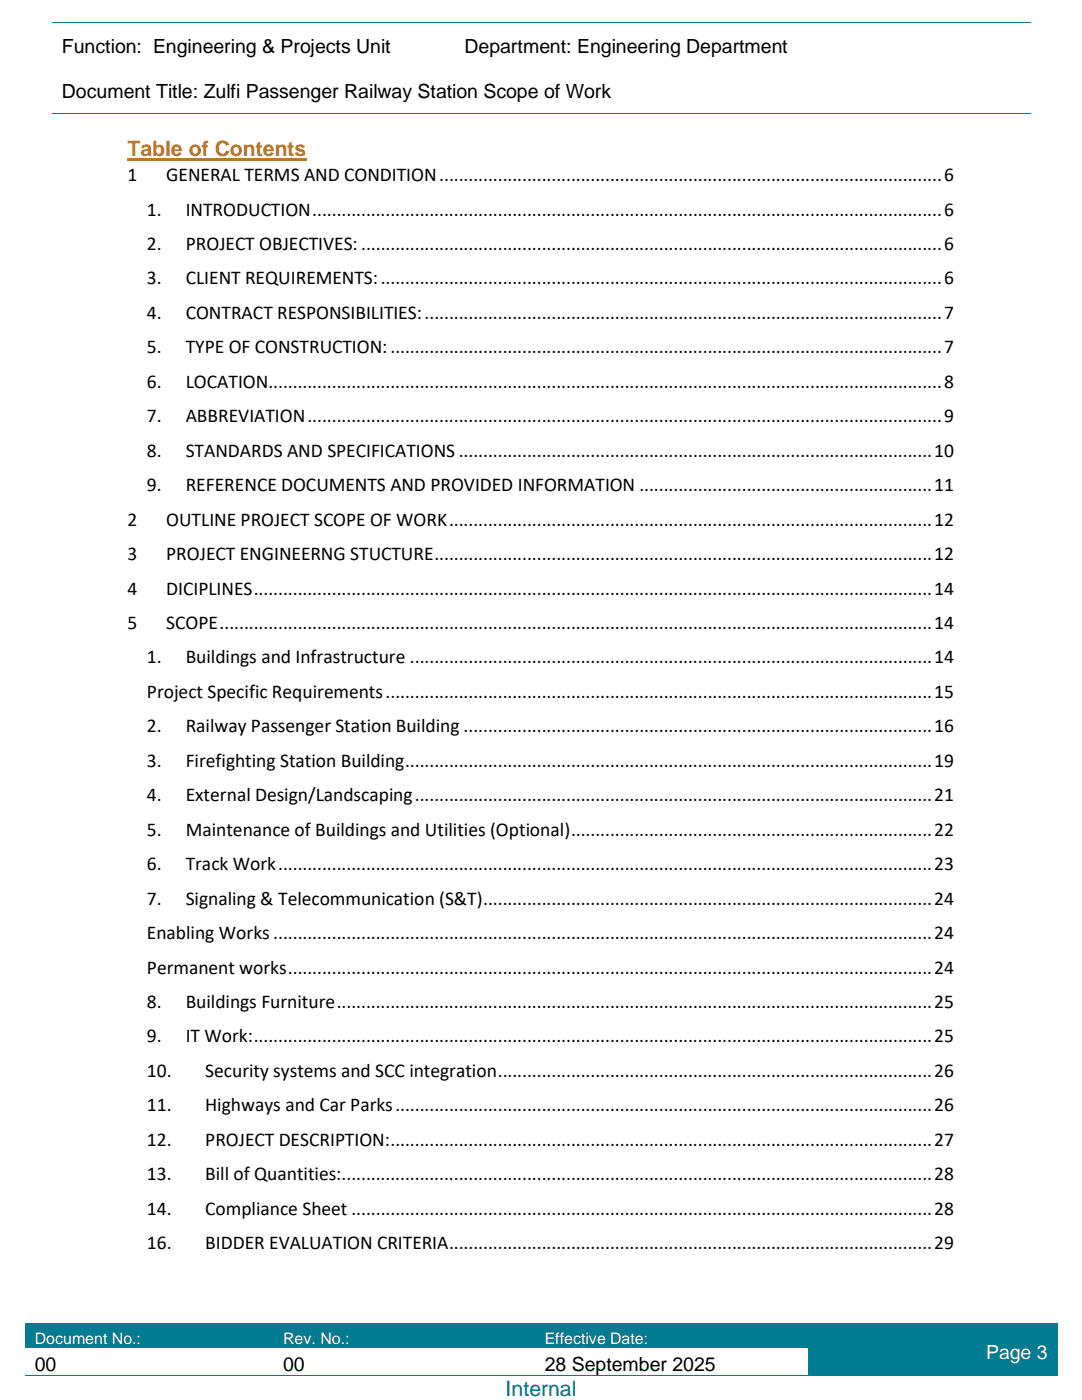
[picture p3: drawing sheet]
<svg xmlns="http://www.w3.org/2000/svg" width="216mm" height="279mm" viewBox="0 0 216 279" stroke-linecap="round" stroke-linejoin="round" font-family="sans-serif">
<defs><g id="words">
<text font-size="4.2" fill="#df7a00" x="25.4" y="31.2">Table of Contents</text>
<text font-size="4.2" fill="#085393" x="100.9" y="278.6">Internal</text>
<g font-size="3.9">
<text x="12.4" y="10.5">Function: Engineering &amp; Projects Unit</text>
<text x="92.7" y="10.5">Department: Engineering Department</text>
<text x="12.4" y="19.5">Document Title: Zulfi Passenger Railway Station Scope of Work</text>
<text x="25.4" y="36.2">1</text>
<text x="33.2" y="36.2">GENERAL TERMS AND CONDITION.......................................................................................................6</text>
<text x="29.3" y="43">1.</text>
<text x="37" y="43">INTRODUCTION.................................................................................................................................6</text>
<text x="29.3" y="49.9">2.</text>
<text x="37" y="49.9">PROJECT OBJECTIVES: .......................................................................................................................6</text>
<text x="29.3" y="56.8">3.</text>
<text x="37" y="56.8">CLIENT REQUIREMENTS:...................................................................................................................6</text>
<text x="29.3" y="63.6">4.</text>
<text x="37" y="63.6">CONTRACT RESPONSIBILITIES:..........................................................................................................7</text>
<text x="29.3" y="70.5">5.</text>
<text x="37" y="70.5">TYPE OF CONSTRUCTION:.................................................................................................................7</text>
<text x="29.3" y="77.4">6.</text>
<text x="37" y="77.4">LOCATION..........................................................................................................................................8</text>
<text x="29.3" y="84.3">7.</text>
<text x="37" y="84.3">ABBREVIATION..................................................................................................................................9</text>
<text x="29.3" y="91.2">8.</text>
<text x="37" y="91.2">STANDARDS AND SPECIFICATIONS .................................................................................................10</text>
<text x="29.3" y="98">9.</text>
<text x="37" y="98">REFERENCE DOCUMENTS AND PROVIDED INFORMATION ............................................................11</text>
<text x="25.4" y="104.9">2</text>
<text x="33.2" y="104.9">OUTLINE PROJECT SCOPE OF WORK...................................................................................................12</text>
<text x="25.4" y="111.8">3</text>
<text x="33.2" y="111.8">PROJECT ENGINEERNG STUCTURE......................................................................................................12</text>
<text x="25.4" y="118.7">4</text>
<text x="33.2" y="118.7">DICIPLINES...........................................................................................................................................14</text>
<text x="25.4" y="125.5">5</text>
<text x="33.2" y="125.5">SCOPE..................................................................................................................................................14</text>
<text x="29.3" y="132.4">1.</text>
<text x="37" y="132.4">Buildings and Infrastructure ...........................................................................................................14</text>
<text x="29.3" y="139.3">Project Specific Requirements................................................................................................................15</text>
<text x="29.3" y="146.2">2.</text>
<text x="37" y="146.2">Railway Passenger Station Building ................................................................................................16</text>
<text x="29.3" y="153.1">3.</text>
<text x="37" y="153.1">Firefighting Station Building............................................................................................................19</text>
<text x="29.3" y="159.9">4.</text>
<text x="37" y="159.9">External Design/Landscaping..........................................................................................................21</text>
<text x="29.3" y="166.8">5.</text>
<text x="37" y="166.8">Maintenance of Buildings and Utilities (Optional)..........................................................................22</text>
<text x="29.3" y="173.7">6.</text>
<text x="37" y="173.7">Track Work......................................................................................................................................23</text>
<text x="29.3" y="180.5">7.</text>
<text x="37" y="180.5">Signaling &amp; Telecommunication (S&amp;T)............................................................................................24</text>
<text x="29.3" y="187.4">Enabling Works .......................................................................................................................................24</text>
<text x="29.3" y="194.3">Permanent works....................................................................................................................................24</text>
<text x="29.3" y="201.2">8.</text>
<text x="37" y="201.2">Buildings Furniture..........................................................................................................................25</text>
<text x="29.3" y="208.1">9.</text>
<text x="37" y="208.1">IT Work:...........................................................................................................................................25</text>
<text x="29.3" y="215">10.</text>
<text x="40.9" y="215">Security systems and SCC integration.........................................................................................26</text>
<text x="29.3" y="221.8">11.</text>
<text x="40.9" y="221.8">Highways and Car Parks..............................................................................................................26</text>
<text x="29.3" y="228.7">12.</text>
<text x="40.9" y="228.7">PROJECT DESCRIPTION:...............................................................................................................27</text>
<text x="29.3" y="235.6">13.</text>
<text x="40.9" y="235.6">Bill of Quantities:.........................................................................................................................28</text>
<text x="29.3" y="242.4">14.</text>
<text x="40.9" y="242.4">Compliance Sheet .......................................................................................................................28</text>
<text x="29.3" y="249.3">16.</text>
<text x="40.9" y="249.3">BIDDER EVALUATION CRITERIA...................................................................................................29</text>
<text x="6.9" y="273.6">00</text>
<text x="56.5" y="273.6">00</text>
<text x="108.7" y="273.6">28 September 2025</text>
</g>
<text font-size="3.9" fill="#fff" x="196.8" y="271.2">Page 3</text>
<g font-size="3.2" fill="#fff">
<text x="6.9" y="268.2">Document No.:</text>
<text x="56.5" y="268.2">Rev. No.:</text>
<text x="108.7" y="268.2">Effective Date:</text>
</g>
</g></defs>
<path d="M10.5 4.5h80.3" fill="none" stroke="#007c92" stroke-width=".2"/>
<path d="M90.8 4.4h.1v.2h-.1z" fill-rule="evenodd" fill="#007c92"/>
<path d="M90.9 4.5h81.7" fill="none" stroke="#007c92" stroke-width=".2"/>
<path d="M172.6 4.4h.2v.2h-.2z" fill-rule="evenodd" fill="#007c92"/>
<path d="M172.8 4.5h32.8M10.5 22.6h162.1" fill="none" stroke="#007c92" stroke-width=".2"/>
<path d="M172.6 22.6h.2v.1h-.2z" fill-rule="evenodd" fill="#007c92"/>
<path d="M172.8 22.6h32.8" fill="none" stroke="#007c92" stroke-width=".2"/>
<g fill="#007c92">
<path d="M5 264.2h49.6v4.7h-49.6z" fill-rule="evenodd"/>
<path d="M6.9 265.3h45.8v3.6h-45.8z" fill-rule="evenodd"/>
<path d="M54.6 264.2h52.2v4.7h-52.2z" fill-rule="evenodd"/>
<path d="M56.5 265.3h48.4v3.6h-48.4z" fill-rule="evenodd"/>
<path d="M106.8 264.2h54.4v4.7h-54.4z" fill-rule="evenodd"/>
<path d="M108.7 265.3h50.6v3.6h-50.6z" fill-rule="evenodd"/>
<path d="M161.2 264.2h49.8v10.2h-49.8z" fill-rule="evenodd"/>
<path d="M163.1 267.6h46v4.5h-46z" fill-rule="evenodd"/>
</g>
<path d="M5 264.2h49.6" fill="none" stroke="#007c92" stroke-width=".2"/>
<g fill="#007c92">
<path d="M5 264.3h49.6v1h-49.6z" fill-rule="evenodd"/>
<path d="M54.6 264.3h.1v1h-.1z" fill-rule="evenodd"/>
<path d="M54.6 264.1h.1v.2h-.1z" fill-rule="evenodd"/>
</g>
<path d="M54.7 264.2h52.1" fill="none" stroke="#007c92" stroke-width=".2"/>
<g fill="#007c92">
<path d="M54.7 264.3h52.1v1h-52.1z" fill-rule="evenodd"/>
<path d="M106.8 264.3h.2v1h-.2z" fill-rule="evenodd"/>
<path d="M106.8 264.1h.2v.2h-.2z" fill-rule="evenodd"/>
</g>
<path d="M107 264.2h54.2" fill="none" stroke="#007c92" stroke-width=".2"/>
<g fill="#007c92">
<path d="M107 264.3h54.2v1h-54.2z" fill-rule="evenodd"/>
<path d="M161.2 264.3h.2v1h-.2z" fill-rule="evenodd"/>
<path d="M161.2 264.1h.2v.2h-.2z" fill-rule="evenodd"/>
</g>
<path d="M161.4 264.2h49.6" fill="none" stroke="#007c92" stroke-width=".2"/>
<path d="M161.4 264.3h49.6v1h-49.6z" fill-rule="evenodd" fill="#007c92"/>
<path d="M5 274.5h49.6" fill="none" stroke="#007c92" stroke-width=".2"/>
<path d="M54.6 274.4h.1v.2h-.1z" fill-rule="evenodd" fill="#007c92"/>
<path d="M54.7 274.5h52.1" fill="none" stroke="#007c92" stroke-width=".2"/>
<path d="M106.8 274.4h.2v.2h-.2z" fill-rule="evenodd" fill="#007c92"/>
<path d="M107 274.5h54.2" fill="none" stroke="#007c92" stroke-width=".2"/>
<path d="M161.2 274.4h.2v.2h-.2z" fill-rule="evenodd" fill="#007c92"/>
<path d="M161.4 274.5h49.6" fill="none" stroke="#007c92" stroke-width=".2"/>
<path d="M25.4 31.8h35.7" fill="none" stroke="#df7a00" stroke-width=".42"/>
<use href="#words"/>
</svg>
